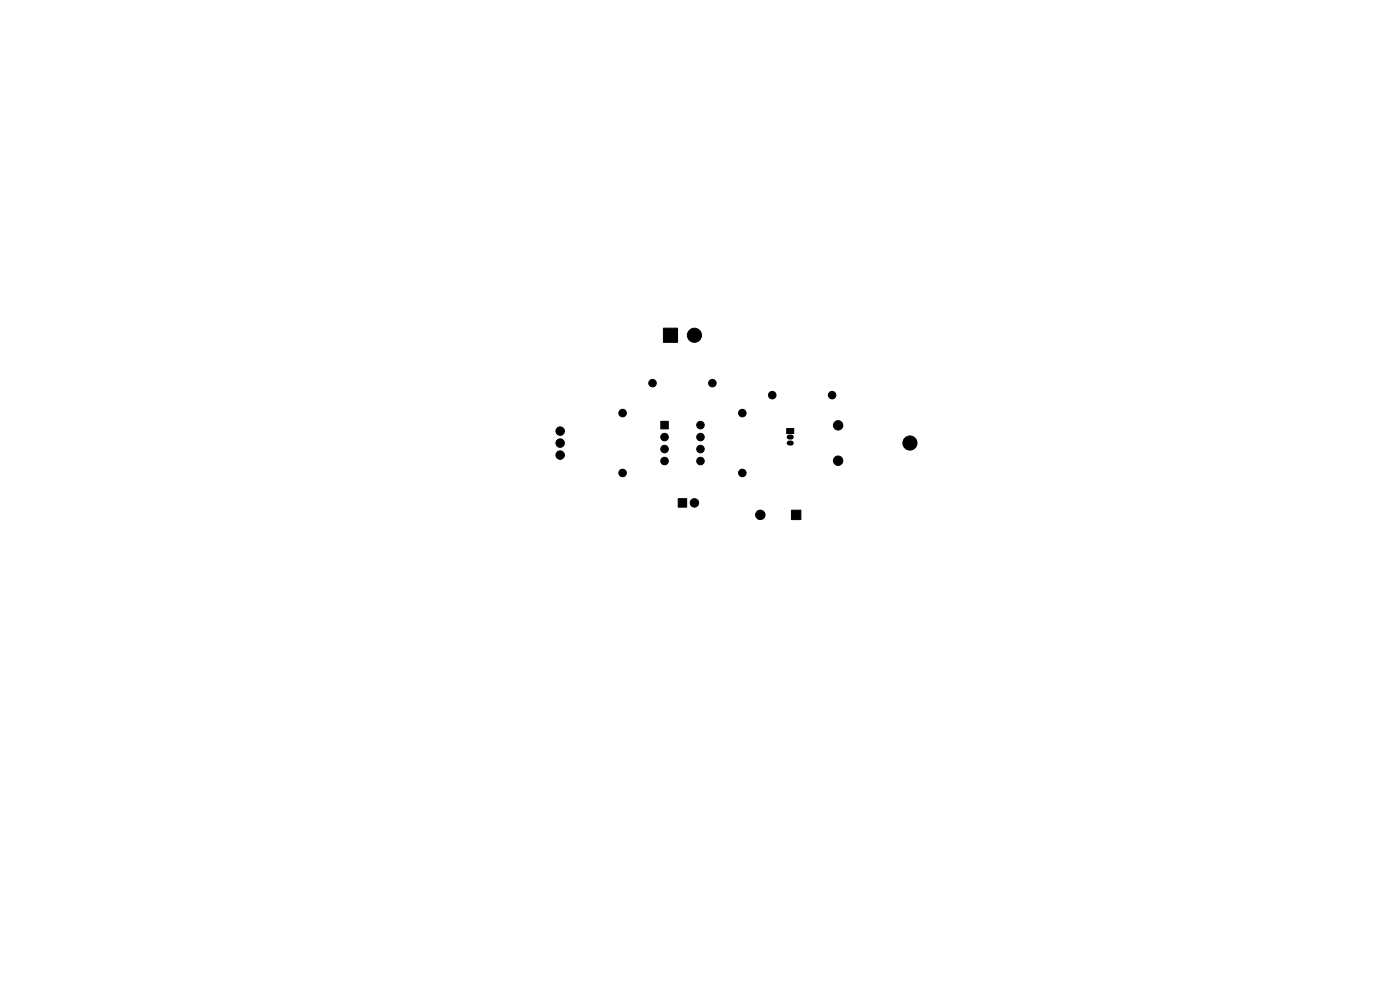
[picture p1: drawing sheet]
<svg xmlns="http://www.w3.org/2000/svg" width="297mm" height="210mm" viewBox="0 0 297 210" stroke-linecap="round" stroke-linejoin="round" font-family="sans-serif">
<g fill="#000" stroke="#000" stroke-width=".21">
<path d="M140.7 69.6h3v3h-3zM140.2 89.4h1.6v1.6h-1.6zM166.9 90.9h1.5v1.1h-1.5zM143.9 105.8h1.8v1.8h-1.8zM167.9 108.2h2v2h-2z"/>
<circle cx="147.3" cy="71.1" r="1.5"/>
<circle cx="118.8" cy="91.5" r=".9"/>
<circle cx="118.8" cy="96.5" r=".9"/>
<circle cx="118.8" cy="94" r=".9"/>
<circle cx="132.1" cy="87.6" r=".8"/>
<circle cx="138.4" cy="81.3" r=".8"/>
<circle cx="141" cy="95.3" r=".8"/>
<circle cx="141" cy="97.8" r=".8"/>
<circle cx="141" cy="92.7" r=".8"/>
<circle cx="148.6" cy="97.8" r=".8"/>
<circle cx="148.6" cy="95.3" r=".8"/>
<circle cx="148.6" cy="90.2" r=".8"/>
<circle cx="148.6" cy="92.7" r=".8"/>
<circle cx="151.1" cy="81.3" r=".8"/>
<circle cx="157.5" cy="87.6" r=".8"/>
<circle cx="163.8" cy="83.8" r=".8"/>
<circle cx="176.5" cy="83.8" r=".8"/>
<circle cx="177.8" cy="97.7" r="1"/>
<circle cx="177.8" cy="90.2" r="1"/>
<circle cx="193" cy="94" r="1.5"/>
<circle cx="132.1" cy="100.3" r=".8"/>
<circle cx="147.3" cy="106.7" r=".9"/>
<circle cx="157.5" cy="100.3" r=".8"/>
<circle cx="161.3" cy="109.2" r="1"/>
</g>
<path d="M167.4 92.7h.5M167.4 94h.5" fill="none" stroke="#000" stroke-width="1.1"/>
</svg>
